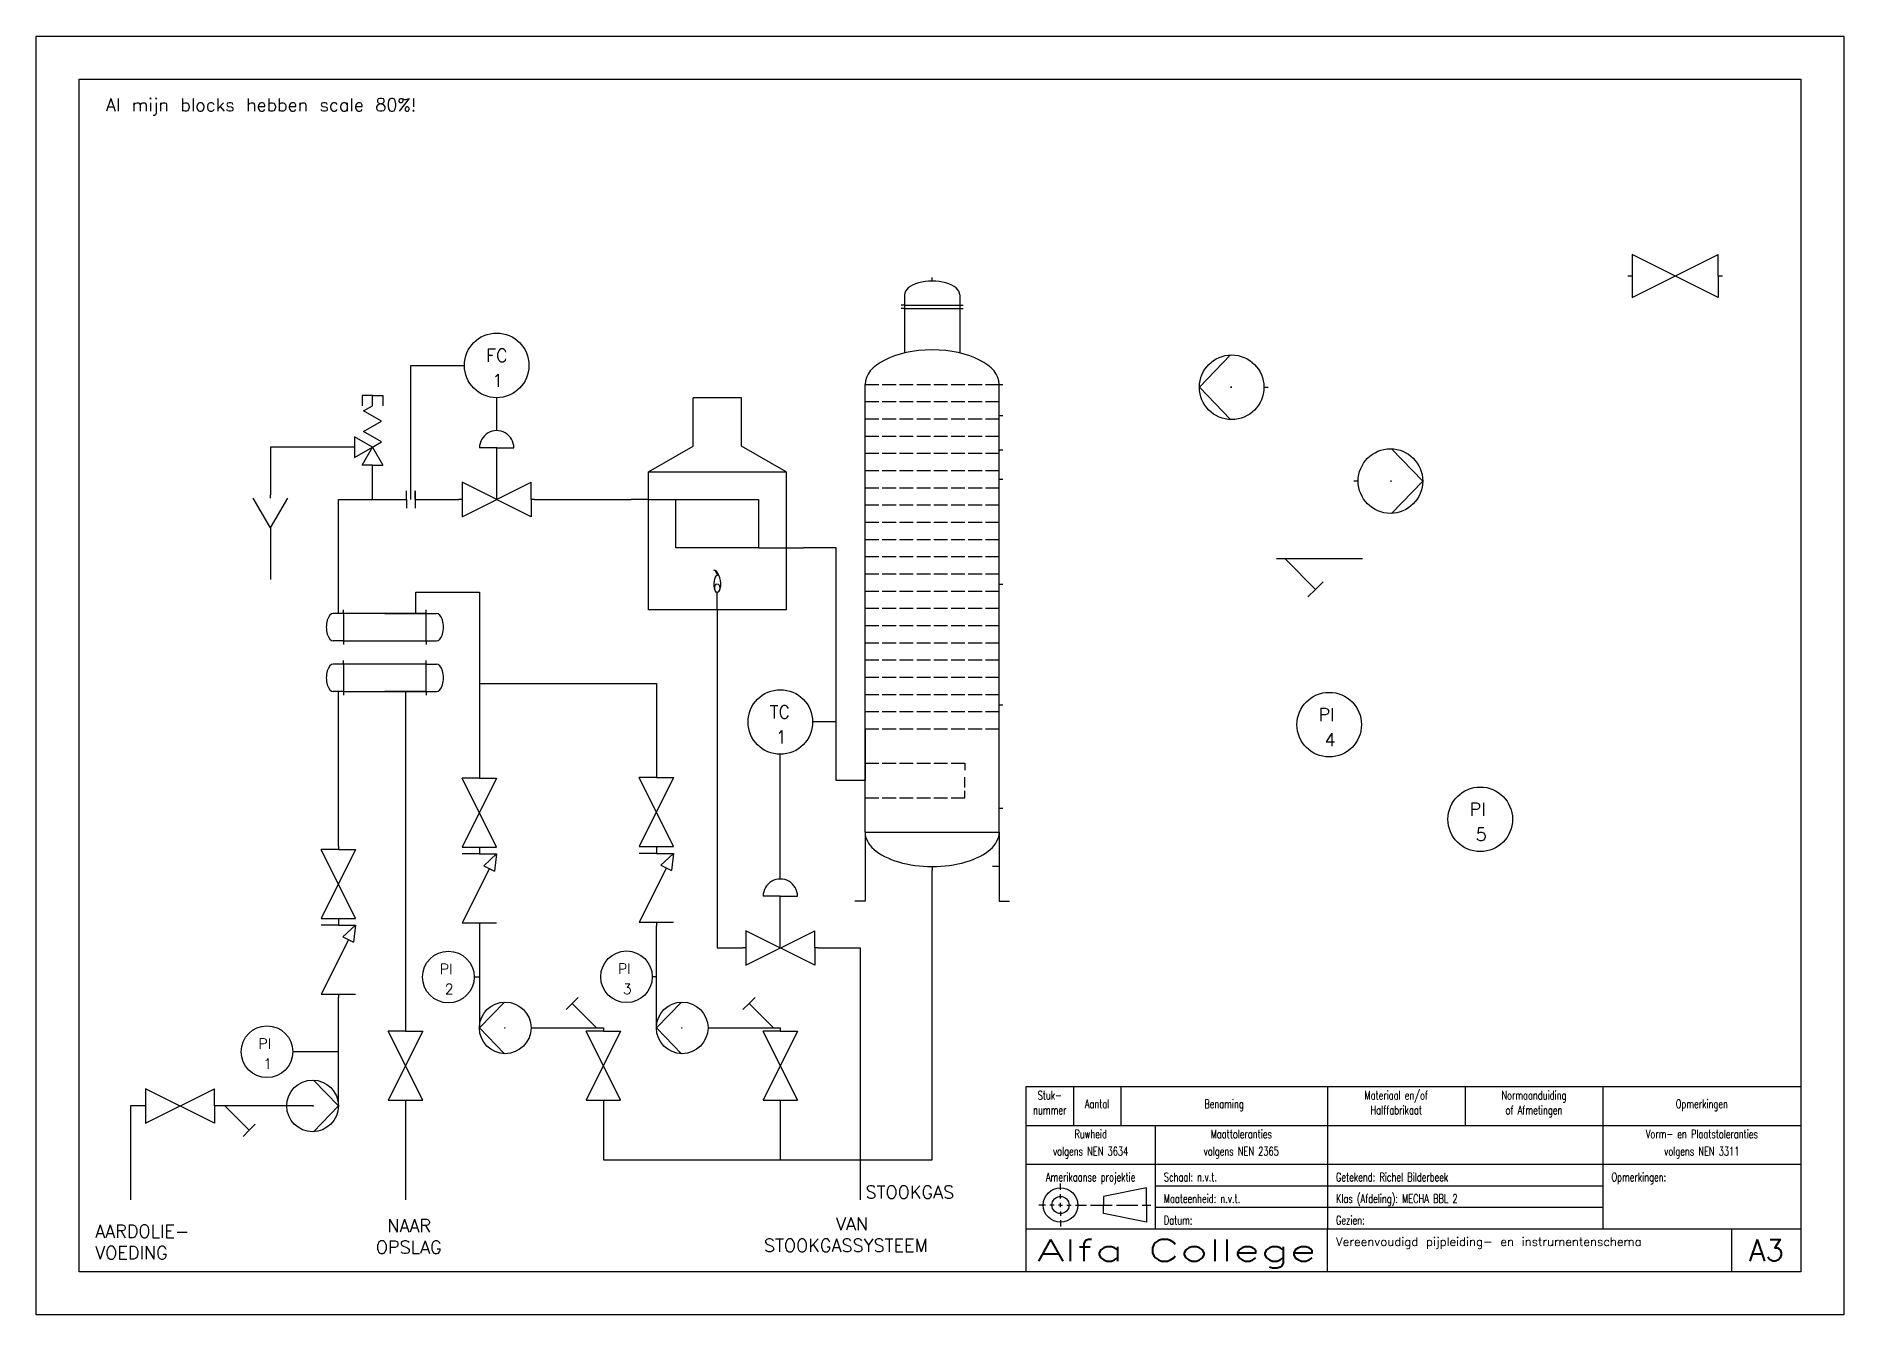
# Model space of a CAD drawing. Extents: x 0 to 420, y 0 to 297.
import ezdxf
from ezdxf.enums import TextEntityAlignment as Align

# ---------------------------------------------------------------- set-up
doc = ezdxf.new("R2010")
doc.units = 0
doc.header["$MEASUREMENT"] = 0
for name, color, linetype in [('KADER25', 3, 'CONTINUOUS'), ('KADER50', 7, 'CONTINUOUS'), ('KADER70', 5, 'CONTINUOUS'), ('T25', 3, 'CONTINUOUS'), ('T70', 5, 'CONTINUOUS')]:
    doc.layers.add(name, color=color, linetype=linetype)
doc.styles.add('KADER1', font='SIMPLEX.SHX', dxfattribs={"height": 5})
doc.styles.add('KADER2', font='SIMPLEX.shx', dxfattribs={"width": 0.7, "height": 2})
doc.styles.get("Standard").update_dxf_attribs({"font": 'TXT.shx', "height": 3})

msp = doc.modelspace()

# ---------------------------------------------------------------- texts
at = {"layer": 'KADER25'}
for s, height, p in [('Al mijn blocks hebben scale 80%%%!', 3, (16.19, 279.55)), ('FC', 3, (104.51, 221.35)), (' 1', 3, (103.25, 215.53)), ('TC', 3, (170.41, 138.53)), ('PI', 3, (297.93, 137.91)), (' 1', 3, (169.15, 132.7)), (' 4', 3, (296.68, 132.09)), ('PI', 3, (333.03, 115.93)), (' 5', 3, (331.78, 110.1)), ('PI', 2.4, (93.79, 79.12)), ('PI', 2.4, (135.17, 79.17)), (' 2', 2.4, (92.79, 74.46)), (' 3', 2.4, (134.17, 74.51)), ('PI', 2.4, (51.64, 61.77)), (' 1', 2.4, (50.63, 57.11)), ('STOOKGAS', 3, (192.71, 27)), (' NAAR ', 3, (78.92, 19.21)), ('VAN', 3, (185.84, 19.63)), ('AARDOLIE-', 3, (13.73, 17.92)), ('OPSLAG', 3, (78.92, 14.21)), ('STOOKGASSYSTEEM', 3, (169.1, 14.63)), ('VOEDING', 3, (13.73, 12.92))]:
    msp.add_text(s, height=height, dxfattribs=at).set_placement(p)
at = {"layer": 'T25', "style": 'KADER2', "width": 0.7}
for s, p in [('Stuk-', (235.5, 50)), ('Materiaal en/of', (316, 50)), ('Normaanduiding', (348, 50)), ('nummer', (235.5, 46.57)), ('Aantal', (246.5, 48)), ('Benaming', (276, 48)), ('Halffabrikaat', (316, 46.57)), ('of Afmetingen', (348, 46.57)), ('Opmerkingen', (387, 48)), ('Ruwheid', (245, 41)), ('Maattoleranties', (280, 41)), ('Vorm- en Plaatstoleranties', (387, 41)), ('volgens NEN 3634', (245, 37)), ('volgens NEN 2365', (280, 37)), ('volgens NEN 3311', (387, 37)), ('Amerikaanse projektie', (245, 31))]:
    msp.add_text(s, height=2, dxfattribs=at).set_placement(p, align=Align.CENTER)
for s, p in [('Schaal: n.v.t.', (262, 31)), ('Getekend: Richel Bilderbeek', (302, 31)), ('Opmerkingen:', (366, 31)), ('Maateenheid: n.v.t.', (262, 26)), ('Klas (Afdeling): MECHA BBL 2', (302, 26)), ('Datum:', (262, 21)), ('Gezien:', (302, 21))]:
    msp.add_text(s, height=2, dxfattribs=at).set_placement(p)
at = {"layer": 'T25'}
msp.add_text('Vereenvoudigd pijpleiding- en instrumentenschema', height=2, dxfattribs=at).set_placement((302, 16))
at = {"layer": 'T70', "style": 'KADER1', "width": 1.475676}
msp.add_text('Alfa College', height=5, dxfattribs=at).set_placement((232.5, 12.5), (297.5, 12.5), align=Align.FIT)
at = {"layer": 'T70'}
msp.add_text('A3', height=5, dxfattribs=at).set_placement((402, 15), align=Align.MIDDLE)

# ---------------------------------------------------------------- blocks, each defined once
blk = doc.blocks.new('04_NenPomp')
at = {"layer": 'KADER25', "color": 0}
for p, q in [((15, 0), (7.74, 7.5)), ((0, 0), (-1, 0)), ((7.5, 0), (7.74, 0)), ((7.74, 0), (7.5, 0)), ((7.5, 0), (7.5, 0)), ((7.5, 0), (7.5, 0)), ((7.74, -7.5), (15, 0)), ((15, 0), (15, 0))]:
    blk.add_line(p, q, dxfattribs=at)
blk.add_circle((7.5, 0), 7.5, dxfattribs=at)
blk = doc.blocks.new('04_NenWarmtewisselaar')
at = {"layer": 'KADER25', "color": 0}
for p, q in [((-12, 8), (-15, 8)), ((-12, 8), (-12, 9)), ((12, 8), (-12, 8)), ((-12, 8), (-12, 0)), ((12, 8), (12, 9)), ((12, 0), (12, 8)), ((12, 8), (15, 8)), ((-12, 0), (-15, 0)), ((-12, 0), (12, 0)), ((-12, 0), (-12, -1)), ((12, 0), (12, 0)), ((12, 0), (15, 0)), ((12, 0), (12, -1))]:
    blk.add_line(p, q, dxfattribs=at)
for centre, major_axis in [((-15, 4), (0, 4)), ((15, 4), (0, -4))]:
    blk.add_ellipse(centre, major_axis=major_axis, ratio=0.5, start_param=0, end_param=3.141593, dxfattribs=at)
blk = doc.blocks.new('04_NenFornuis')
at = {"layer": 'KADER25', "color": 0}
for p, q in [((-7.01, 47.5), (-7.01, 61.5)), ((7.01, 61.5), (-7.01, 61.5)), ((7.01, 47.5), (7.01, 61.5)), ((-20, 40), (-7.01, 47.5)), ((20, 40), (7.01, 47.5)), ((-20, 0), (-20, 40)), ((-20, 40), (20, 40)), ((20, 40), (20, 0)), ((-20, 32), (-25, 32)), ((-20, 32), (12, 32)), ((-12, 18), (-12, 32)), ((12, 32), (12, 18)), ((12, 18), (-12, 18)), ((12, 18), (20, 18)), ((20, 18), (25, 18)), ((20, 0), (-20, 0)), ((0, 0), (0, 5)), ((0, 0), (0, -5))]:
    blk.add_line(p, q, dxfattribs=at)
for centre, major_axis, ratio, start_param, end_param in [((-0.49, 8.22), (0.49, -3.22), 0.442287, 0, 3.141593), ((-0.49, 9.47), (-0.49, 1.97), 0.356881, 4.885896, 6.283185), ((0, 7.5), (0, -2.5), 0.395368, 3.027106, 6.283185)]:
    blk.add_ellipse(centre, major_axis=major_axis, ratio=ratio, start_param=start_param, end_param=end_param, dxfattribs=at)
blk.add_ellipse((0, 6.25), major_axis=(0, -1.25), ratio=0.59927, dxfattribs=at)
blk = doc.blocks.new('04_Klep')
at = {"layer": 'KADER25', "color": 0}
for p, q in [((1, 5), (1, 0)), ((1, -5), (21, 5)), ((21, -5), (1, 5)), ((21, 0), (21, 5)), ((1, 0), (0, 0)), ((1, 0), (1, -5)), ((22, 0), (21, 0)), ((21, 0), (21, -5))]:
    blk.add_line(p, q, dxfattribs=at)
blk = doc.blocks.new('04_Y_filter')
at = {"layer": 'KADER25', "color": 0}
for p, q in [((1, 0), (-1, 0)), ((19, 0), (1, 0)), ((1, 0), (8.07, -7.07)), ((8.07, -7.07), (6.3, -8.84)), ((8.07, -7.07), (9.84, -5.3))]:
    blk.add_line(p, q, dxfattribs=at)
blk = doc.blocks.new('04_Overdrukventiel')
at = {"layer": 'KADER25'}
for p, q in [((0, 30.2), (-3, 30.2)), ((-3, 30.2), (-3, 27.2)), ((-2.6, 25.7), (0, 27.2)), ((0, 27.2), (0, 30.2)), ((0, 30.2), (3, 30.2)), ((3, 30.2), (3, 27.2)), ((2.6, 22.7), (-2.6, 25.7)), ((-2.6, 19.7), (2.6, 22.7)), ((0, 15.2), (-5.2, 18.2)), ((-5.2, 18.2), (-5.2, 12.2)), ((2.6, 16.7), (-2.6, 19.7)), ((0, 15.2), (2.6, 16.7)), ((-5.2, 15.2), (-15.2, 15.2)), ((-5.2, 12.2), (0, 15.2)), ((-3, 10), (0, 15.2)), ((0, 15.2), (3, 10)), ((0, 10), (-3, 10)), ((0, 0), (0, 10)), ((0, 10), (3, 10))]:
    blk.add_line(p, q, dxfattribs=at)
blk = doc.blocks.new('04_KlepMetRegelaar')
at = {"layer": 'KADER25', "color": 0}
for p, q in [((11, 15), (6, 15)), ((11, 0), (11, 15)), ((11, 15), (16, 15)), ((1, 0), (0, 0)), ((1, 5), (1, 0)), ((1, -5), (21, 5)), ((21, -5), (1, 5)), ((1, 0), (1, -5)), ((21, 0), (21, 5)), ((22, 0), (21, 0)), ((21, 0), (21, -5))]:
    blk.add_line(p, q, dxfattribs=at)
blk.add_ellipse((11, 15), major_axis=(5, 0), ratio=1, start_param=0, end_param=3.141593, dxfattribs=at)
blk = doc.blocks.new('04_Terugslagklep')
at = {"layer": 'KADER25', "color": 0}
for p, q in [((1, 0), (0, 0)), ((1, 5), (1, 0)), ((16.8, -2.9), (1, 5)), ((1, 0), (1, -5)), ((21, 0), (21, 5)), ((22, 0), (21, 0)), ((21, 0), (21, -5)), ((17.59, -1.34), (16.04, -4.39)), ((21, -5), (16.04, -4.39)), ((21, -5), (17.59, -1.34))]:
    blk.add_line(p, q, dxfattribs=at)
blk = doc.blocks.new('04_Funnel')
at = {"layer": 'KADER25', "color": 0}
for p, q in [((0, -1), (0, 0)), ((0, -9.66), (-5, -1)), ((0, -9.66), (5, -1)), ((0, -9.66), (0, -24.66))]:
    blk.add_line(p, q, dxfattribs=at)
blk = doc.blocks.new('04_Kolom')
at = {"layer": 'KADER25', "color": 0}
for p, q in [((0, 170), (0, 171)), ((-8, 163), (-9, 163)), ((-8, 166), (-8, 149.12)), ((-8, 166), (-8, 163)), ((-8, 163), (8, 163)), ((-8, 163), (-8, 162)), ((8, 166), (8, 149.12)), ((8, 163), (9, 163)), ((-8, 162), (-9, 162)), ((-8, 162), (8, 162)), ((8, 162), (9, 162)), ((-19.5, 10), (-19.5, 140)), ((-19.5, 140), (-15.5, 140)), ((-14.5, 140), (-10.5, 140)), ((-9.5, 140), (-5.5, 140)), ((-4.5, 140), (-0.5, 140)), ((0.5, 140), (4.5, 140)), ((5.5, 140), (9.5, 140)), ((10.5, 140), (14.5, 140)), ((15.5, 140), (19.5, 140)), ((19.5, 10), (19.5, 140)), ((19.5, 140), (20.5, 140)), ((-19.5, 135), (-15.5, 135)), ((-14.5, 135), (-10.5, 135)), ((-9.5, 135), (-5.5, 135)), ((-4.5, 135), (-0.5, 135)), ((0.5, 135), (4.5, 135)), ((5.5, 135), (9.5, 135)), ((10.5, 135), (14.5, 135)), ((15.5, 135), (19.5, 135)), ((-19.5, 130), (-15.5, 130)), ((-14.5, 130), (-10.5, 130)), ((-9.5, 130), (-5.5, 130)), ((-4.5, 130), (-0.5, 130)), ((0.5, 130), (4.5, 130)), ((5.5, 130), (9.5, 130)), ((10.5, 130), (14.5, 130)), ((15.5, 130), (19.5, 130)), ((19.5, 130), (19.5, 131)), ((19.5, 131), (20.5, 131)), ((-19.5, 125), (-15.5, 125)), ((-14.5, 125), (-10.5, 125)), ((-9.5, 125), (-5.5, 125)), ((-4.5, 125), (-0.5, 125)), ((0.5, 125), (4.5, 125)), ((5.5, 125), (9.5, 125)), ((10.5, 125), (14.5, 125)), ((15.5, 125), (19.5, 125)), ((19.5, 120), (19.57, 121)), ((19.57, 121), (20.57, 121)), ((-19.5, 120), (-15.5, 120)), ((-14.5, 120), (-10.5, 120)), ((-9.5, 120), (-5.5, 120)), ((-4.5, 120), (-0.5, 120)), ((0.5, 120), (4.5, 120)), ((5.5, 120), (9.5, 120)), ((10.5, 120), (14.5, 120)), ((15.5, 120), (19.5, 120)), ((-19.5, 115), (-15.5, 115)), ((-14.5, 115), (-10.5, 115)), ((-9.5, 115), (-5.5, 115)), ((-4.5, 115), (-0.5, 115)), ((0.5, 115), (4.5, 115)), ((5.5, 115), (9.5, 115)), ((10.5, 115), (14.5, 115)), ((15.5, 115), (19.5, 115)), ((19.5, 110), (19.5, 112.5)), ((19.5, 112.5), (20.5, 112.5)), ((-19.5, 110), (-15.5, 110)), ((-19.5, 105), (-15.5, 105)), ((-14.5, 110), (-10.5, 110)), ((-14.5, 105), (-10.5, 105)), ((-9.5, 110), (-5.5, 110)), ((-9.5, 105), (-5.5, 105)), ((-4.5, 110), (-0.5, 110)), ((-4.5, 105), (-0.5, 105)), ((0.5, 110), (4.5, 110)), ((0.5, 105), (4.5, 105)), ((5.5, 110), (9.5, 110)), ((5.5, 105), (9.5, 105)), ((10.5, 110), (14.5, 110)), ((10.5, 105), (14.5, 105)), ((15.5, 110), (19.5, 110)), ((15.5, 105), (19.5, 105)), ((-19.5, 100), (-15.5, 100)), ((-14.5, 100), (-10.5, 100)), ((-9.5, 100), (-5.5, 100)), ((-4.5, 100), (-0.5, 100)), ((0.5, 100), (4.5, 100)), ((5.5, 100), (9.5, 100)), ((10.5, 100), (14.5, 100)), ((15.5, 100), (19.5, 100)), ((-19.5, 95), (-15.5, 95)), ((-14.5, 95), (-10.5, 95)), ((-9.5, 95), (-5.5, 95)), ((-4.5, 95), (-0.5, 95)), ((0.5, 95), (4.5, 95)), ((5.5, 95), (9.5, 95)), ((10.5, 95), (14.5, 95)), ((15.5, 95), (19.5, 95)), ((-19.5, 90), (-15.5, 90)), ((-14.5, 90), (-10.5, 90)), ((-9.5, 90), (-5.5, 90)), ((-4.5, 90), (-0.5, 90)), ((0.5, 90), (4.5, 90)), ((5.5, 90), (9.5, 90)), ((10.5, 90), (14.5, 90)), ((15.5, 90), (19.5, 90)), ((-19.5, 85), (-15.5, 85)), ((-14.5, 85), (-10.5, 85)), ((-9.5, 85), (-5.5, 85)), ((-4.5, 85), (-0.5, 85)), ((0.5, 85), (4.5, 85)), ((5.5, 85), (9.5, 85)), ((10.5, 85), (14.5, 85)), ((15.5, 85), (19.5, 85)), ((-19.5, 80), (-15.5, 80)), ((-14.5, 80), (-10.5, 80)), ((-9.5, 80), (-5.5, 80)), ((-4.5, 80), (-0.5, 80)), ((0.5, 80), (4.5, 80)), ((5.5, 80), (9.5, 80)), ((10.5, 80), (14.5, 80)), ((15.5, 80), (19.5, 80)), ((19.5, 80), (19.5, 82)), ((19.5, 82), (20.5, 82)), ((-19.5, 75), (-15.5, 75)), ((-14.5, 75), (-10.5, 75)), ((-9.5, 75), (-5.5, 75)), ((-4.5, 75), (-0.5, 75)), ((0.5, 75), (4.5, 75)), ((5.5, 75), (9.5, 75)), ((10.5, 75), (14.5, 75)), ((15.5, 75), (19.5, 75)), ((-19.5, 70), (-15.5, 70)), ((-14.5, 70), (-10.5, 70)), ((-9.5, 70), (-5.5, 70)), ((-4.5, 70), (-0.5, 70)), ((0.5, 70), (4.5, 70)), ((5.5, 70), (9.5, 70)), ((10.5, 70), (14.5, 70)), ((15.5, 70), (19.5, 70)), ((-19.5, 65), (-15.5, 65)), ((-14.5, 65), (-10.5, 65)), ((-9.5, 65), (-5.5, 65)), ((-4.5, 65), (-0.5, 65)), ((0.5, 65), (4.5, 65)), ((5.5, 65), (9.5, 65)), ((10.5, 65), (14.5, 65)), ((15.5, 65), (19.5, 65)), ((-19.5, 60), (-15.5, 60)), ((-14.5, 60), (-10.5, 60)), ((-9.5, 60), (-5.5, 60)), ((-4.5, 60), (-0.5, 60)), ((0.5, 60), (4.5, 60)), ((5.5, 60), (9.5, 60)), ((10.5, 60), (14.5, 60)), ((15.5, 60), (19.5, 60)), ((-19.5, 55), (-15.5, 55)), ((-14.5, 55), (-10.5, 55)), ((-9.5, 55), (-5.5, 55)), ((-4.5, 55), (-0.5, 55)), ((0.5, 55), (4.5, 55)), ((5.5, 55), (9.5, 55)), ((10.5, 55), (14.5, 55)), ((15.5, 55), (19.5, 55)), ((-19.5, 50), (-15.5, 50)), ((-14.5, 50), (-10.5, 50)), ((-9.5, 50), (-5.5, 50)), ((-4.5, 50), (-0.5, 50)), ((0.5, 50), (4.5, 50)), ((5.5, 50), (9.5, 50)), ((10.5, 50), (14.5, 50)), ((15.5, 50), (19.5, 50)), ((-19.5, 45), (-15.5, 45)), ((-14.5, 45), (-10.5, 45)), ((-9.5, 45), (-5.5, 45)), ((-4.5, 45), (-0.5, 45)), ((0.5, 45), (4.5, 45)), ((5.5, 45), (9.5, 45)), ((10.5, 45), (14.5, 45)), ((15.5, 45), (19.5, 45)), ((19.5, 45), (19.5, 47)), ((19.5, 47), (20.5, 47)), ((-19.5, 40), (-15.5, 40)), ((-19.5, 40), (-19.5, 25)), ((-14.5, 40), (-10.5, 40)), ((-9.5, 40), (-5.5, 40)), ((-4.5, 40), (-0.5, 40)), ((0.5, 40), (4.5, 40)), ((5.5, 40), (9.5, 40)), ((10.5, 40), (14.5, 40)), ((15.5, 40), (19.5, 40)), ((-19.5, 25), (-19.5, 30)), ((-19.5, 30), (-15.5, 30)), ((-14.5, 30), (-10.5, 30)), ((-9.5, 30), (-5.5, 30)), ((-4.5, 30), (-0.5, 30)), ((0.5, 30), (4.5, 30)), ((5.5, 30), (9.5, 30)), ((9.5, 30), (9.5, 28)), ((-19.5, 25), (-20.5, 25)), ((9.5, 23), (9.5, 26)), ((9.5, 20), (9.5, 22)), ((-19.5, 20), (-15.5, 20)), ((-14.5, 20), (-10.5, 20)), ((-9.5, 20), (-5.5, 20)), ((-4.5, 20), (-0.5, 20)), ((0.5, 20), (4.5, 20)), ((5.5, 20), (9.5, 20)), ((19.5, 10), (19.5, 17)), ((19.5, 17), (20.5, 17)), ((-19.5, 10), (19.5, 10)), ((-19.5, 10), (-19.5, -10)), ((19.5, 10), (19.5, -10)), ((0, 0), (0, -1)), ((19.5, 0), (17.5, 0)), ((-19.5, -10), (-22.5, -10)), ((19.5, -10), (22.5, -10))]:
    blk.add_line(p, q, dxfattribs=at)
for centre, major_axis, ratio, start_param, end_param in [((0, 166), (8, 0), 0.5, 0, 3.141593), ((0, 140), (-19.5, 0), 0.512821, 3.141593, 6.283185), ((0, 10), (-19.5, 0), 0.512821, 0, 3.141593)]:
    blk.add_ellipse(centre, major_axis=major_axis, ratio=ratio, start_param=start_param, end_param=end_param, dxfattribs=at)

# ---------------------------------------------------------------- linework, layer by layer
at = {"layer": 'KADER25'}
for p, q in [((0, 0), (0, 297)), ((0, 297), (420, 297)), ((420, 297), (420, 0)), ((87.05, 189.38), (87.05, 220.53)), ((87.05, 220.53), (99.5, 220.53)), ((107, 205.38), (107, 213.03)), ((65.98, 201.53), (54.45, 201.53)), ((54.45, 201.53), (54.45, 190.5)), ((70.22, 162.93), (70.22, 189.38)), ((70.22, 189.38), (86.05, 189.38)), ((86.05, 189.38), (86.05, 191.38)), ((86.05, 189.38), (86.05, 187.38)), ((88.05, 189.38), (88.05, 191.38)), ((88.05, 191.38), (88.05, 187.38)), ((88.05, 189.38), (98.2, 189.38)), ((115.8, 189.38), (138.25, 189.38)), ((185.9, 178.18), (178.25, 178.18)), ((185.9, 124.12), (185.9, 178.18)), ((88.22, 162.93), (88.22, 167.86)), ((88.22, 167.86), (102.98, 167.86)), ((102.98, 167.86), (102.98, 125.45)), ((90.62, 162.93), (81.02, 162.93)), ((81.02, 162.93), (85.82, 162.93)), ((85.82, 162.93), (90.62, 162.93)), ((90.62, 162.93), (88.22, 162.93)), ((158.25, 159.78), (158.25, 85.23)), ((70.22, 108.89), (70.22, 144.75)), ((90.62, 144.75), (81.02, 144.75)), ((81.02, 144.75), (85.82, 144.75)), ((85.82, 144.75), (85.82, 66.67)), ((102.98, 146.65), (144.1, 146.65)), ((144.1, 146.65), (144.1, 125.57)), ((185.9, 137.7), (180.4, 137.7)), ((172.9, 108.42), (172.9, 130.2)), ((191.78, 124.12), (185.9, 124.12)), ((172.9, 101.23), (172.9, 108.42)), ((208.18, 35.99), (208.18, 103.32)), ((102.98, 90.25), (102.98, 66.66)), ((144.1, 66.66), (144.1, 90.37)), ((158.25, 85.23), (164.1, 85.23)), ((181.7, 85.23), (191.42, 85.23)), ((191.42, 85.23), (191.42, 26.71)), ((102.98, 78.46), (101.78, 78.46)), ((144.1, 78.51), (143.16, 78.51)), ((70.22, 48.53), (70.22, 73.69)), ((70.22, 61.11), (59.63, 61.11)), ((24.62, 48.53), (21.95, 48.53)), ((21.95, 48.53), (21.95, 26.71)), ((64.22, 48.53), (58.22, 48.53)), ((85.82, 49.07), (85.82, 26.71)), ((131.78, 49.46), (131.78, 35.99)), ((172.9, 49.46), (172.9, 35.99)), ((131.78, 35.99), (208.18, 35.99)), ((238, 29), (238, 30.5)), ((258, 29.5), (248, 27.5)), ((258, 25.5), (258, 29.5)), ((260, 30), (364, 30)), ((234.5, 25.5), (233, 25.5)), ((234.97, 25.5), (234.97, 25.5)), ((235, 25.5), (235, 25.5)), ((236.5, 25.5), (235.5, 25.5)), ((237, 25.5), (237, 25.5)), ((238, 25.5), (237.5, 25.5)), ((238, 28.5), (238, 28.5)), ((238, 27), (238, 28)), ((238, 26.5), (238, 26.5)), ((238, 25), (238, 26)), ((238, 25.5), (238.5, 25.5)), ((239, 25.5), (239, 25.5)), ((239.5, 25.5), (240.5, 25.5)), ((241, 25.5), (241, 25.5)), ((241.5, 25.5), (244, 25.5)), ((244.5, 25.5), (244.5, 25.5)), ((245, 25.5), (250, 25.5)), ((247, 25.5), (247, 25.5)), ((248, 27.5), (248, 25.5)), ((248, 23.5), (248, 25.5)), ((250.5, 25.5), (250.5, 25.5)), ((250.5, 25.5), (250.5, 25.5)), ((251, 25.5), (256, 25.5)), ((256.5, 25.5), (256.5, 25.5)), ((257, 25.5), (259, 25.5)), ((258, 25.5), (258, 21.5)), ((238, 24.5), (238, 24.5)), ((238, 24), (238, 23)), ((238, 22.5), (238, 22.5)), ((238, 22), (238, 20.5)), ((258, 21.5), (248, 23.5)), ((260, 25), (364, 25)), ((420, 0), (0, 0))]:
    msp.add_line(p, q, dxfattribs=at)
for centre, radius in [((107, 220.53), 7.5), ((172.9, 137.7), 7.5), ((300.43, 137.09), 7.5), ((335.52, 115.1), 7.5), ((95.78, 78.46), 6), ((137.16, 78.51), 6), ((53.63, 61.11), 6), ((238, 25.5), 4), ((238, 25.5), 2)]:
    msp.add_circle(centre, radius, dxfattribs=at)
at = {"layer": 'KADER50'}
for p, q in [((230, 10), (230, 53)), ((230, 53), (410, 53)), ((241, 53), (241, 44)), ((252, 53), (252, 44)), ((300, 53), (300, 20)), ((332, 53), (332, 44)), ((364, 53), (364, 20)), ((230, 44), (410, 44)), ((260, 44), (260, 20)), ((230, 35), (410, 35)), ((230, 20), (410, 20)), ((300, 10), (300, 20)), ((394, 10), (394, 20))]:
    msp.add_line(p, q, dxfattribs=at)
at = {"layer": 'KADER70'}
for p, q in [((10, 10), (10, 287)), ((10, 287), (410, 287)), ((410, 287), (410, 10)), ((410, 53), (410, 10)), ((410, 10), (10, 10))]:
    msp.add_line(p, q, dxfattribs=at)

# ---------------------------------------------------------------- block references
at = {"layer": 'KADER25'}
for name, p in [('04_Klep', (369.83, 241.28)), ('04_NenPomp', (307.15, 193.66)), ('04_Y_filter', (289.16, 175.58))]:
    msp.add_blockref(name, p, dxfattribs=at)
at = {"layer": 'KADER25', "xscale": 0.8, "yscale": 0.8, "zscale": 0.8}
for name, p in [('04_Kolom', (208.18, 104.12)), ('04_Overdrukventiel', (78.13, 189.38)), ('04_NenFornuis', (158.25, 163.78)), ('04_KlepMetRegelaar', (98.2, 189.38)), ('04_Funnel', (54.45, 190.5)), ('04_NenWarmtewisselaar', (81.02, 156.53)), ('04_NenWarmtewisselaar', (81.02, 144.75)), ('04_KlepMetRegelaar', (164.1, 85.23)), ('04_Klep', (24.62, 48.53)), ('04_NenPomp', (58.22, 48.53)), ('04_Y_filter', (43.02, 48.53))]:
    msp.add_blockref(name, p, dxfattribs=at)
at = {"layer": 'KADER25', "rotation": 180}
msp.add_blockref('04_NenPomp', (285.27, 215.45), dxfattribs=at)
at = {"layer": 'KADER25', "xscale": 0.8, "yscale": 0.8, "zscale": 0.8}
for name, p, rotation in [('04_Klep', (102.98, 107.85), 90), ('04_Klep', (144.1, 107.97), 90), ('04_Klep', (70.22, 91.29), 90), ('04_Terugslagklep', (102.98, 90.25), 90), ('04_Terugslagklep', (144.1, 90.37), 90), ('04_Terugslagklep', (70.22, 73.69), 90), ('04_NenPomp', (114.98, 66.66), 180), ('04_Y_filter', (130.98, 66.66), 180), ('04_NenPomp', (156.1, 66.66), 180), ('04_Y_filter', (172.1, 66.66), 180), ('04_Klep', (85.82, 49.07), 90), ('04_Klep', (131.78, 49.06), 90), ('04_Klep', (172.9, 49.06), 90)]:
    msp.add_blockref(name, p, dxfattribs=dict(at, rotation=rotation))

msp.set_redraw_order([(e.dxf.handle, doc.entitydb.next_handle()) for e in msp.query("TEXT MTEXT ATTDEF DIMENSION ARC_DIMENSION")])  # texts and dimensions are drawn at this point

doc.saveas('drawing.dxf')
